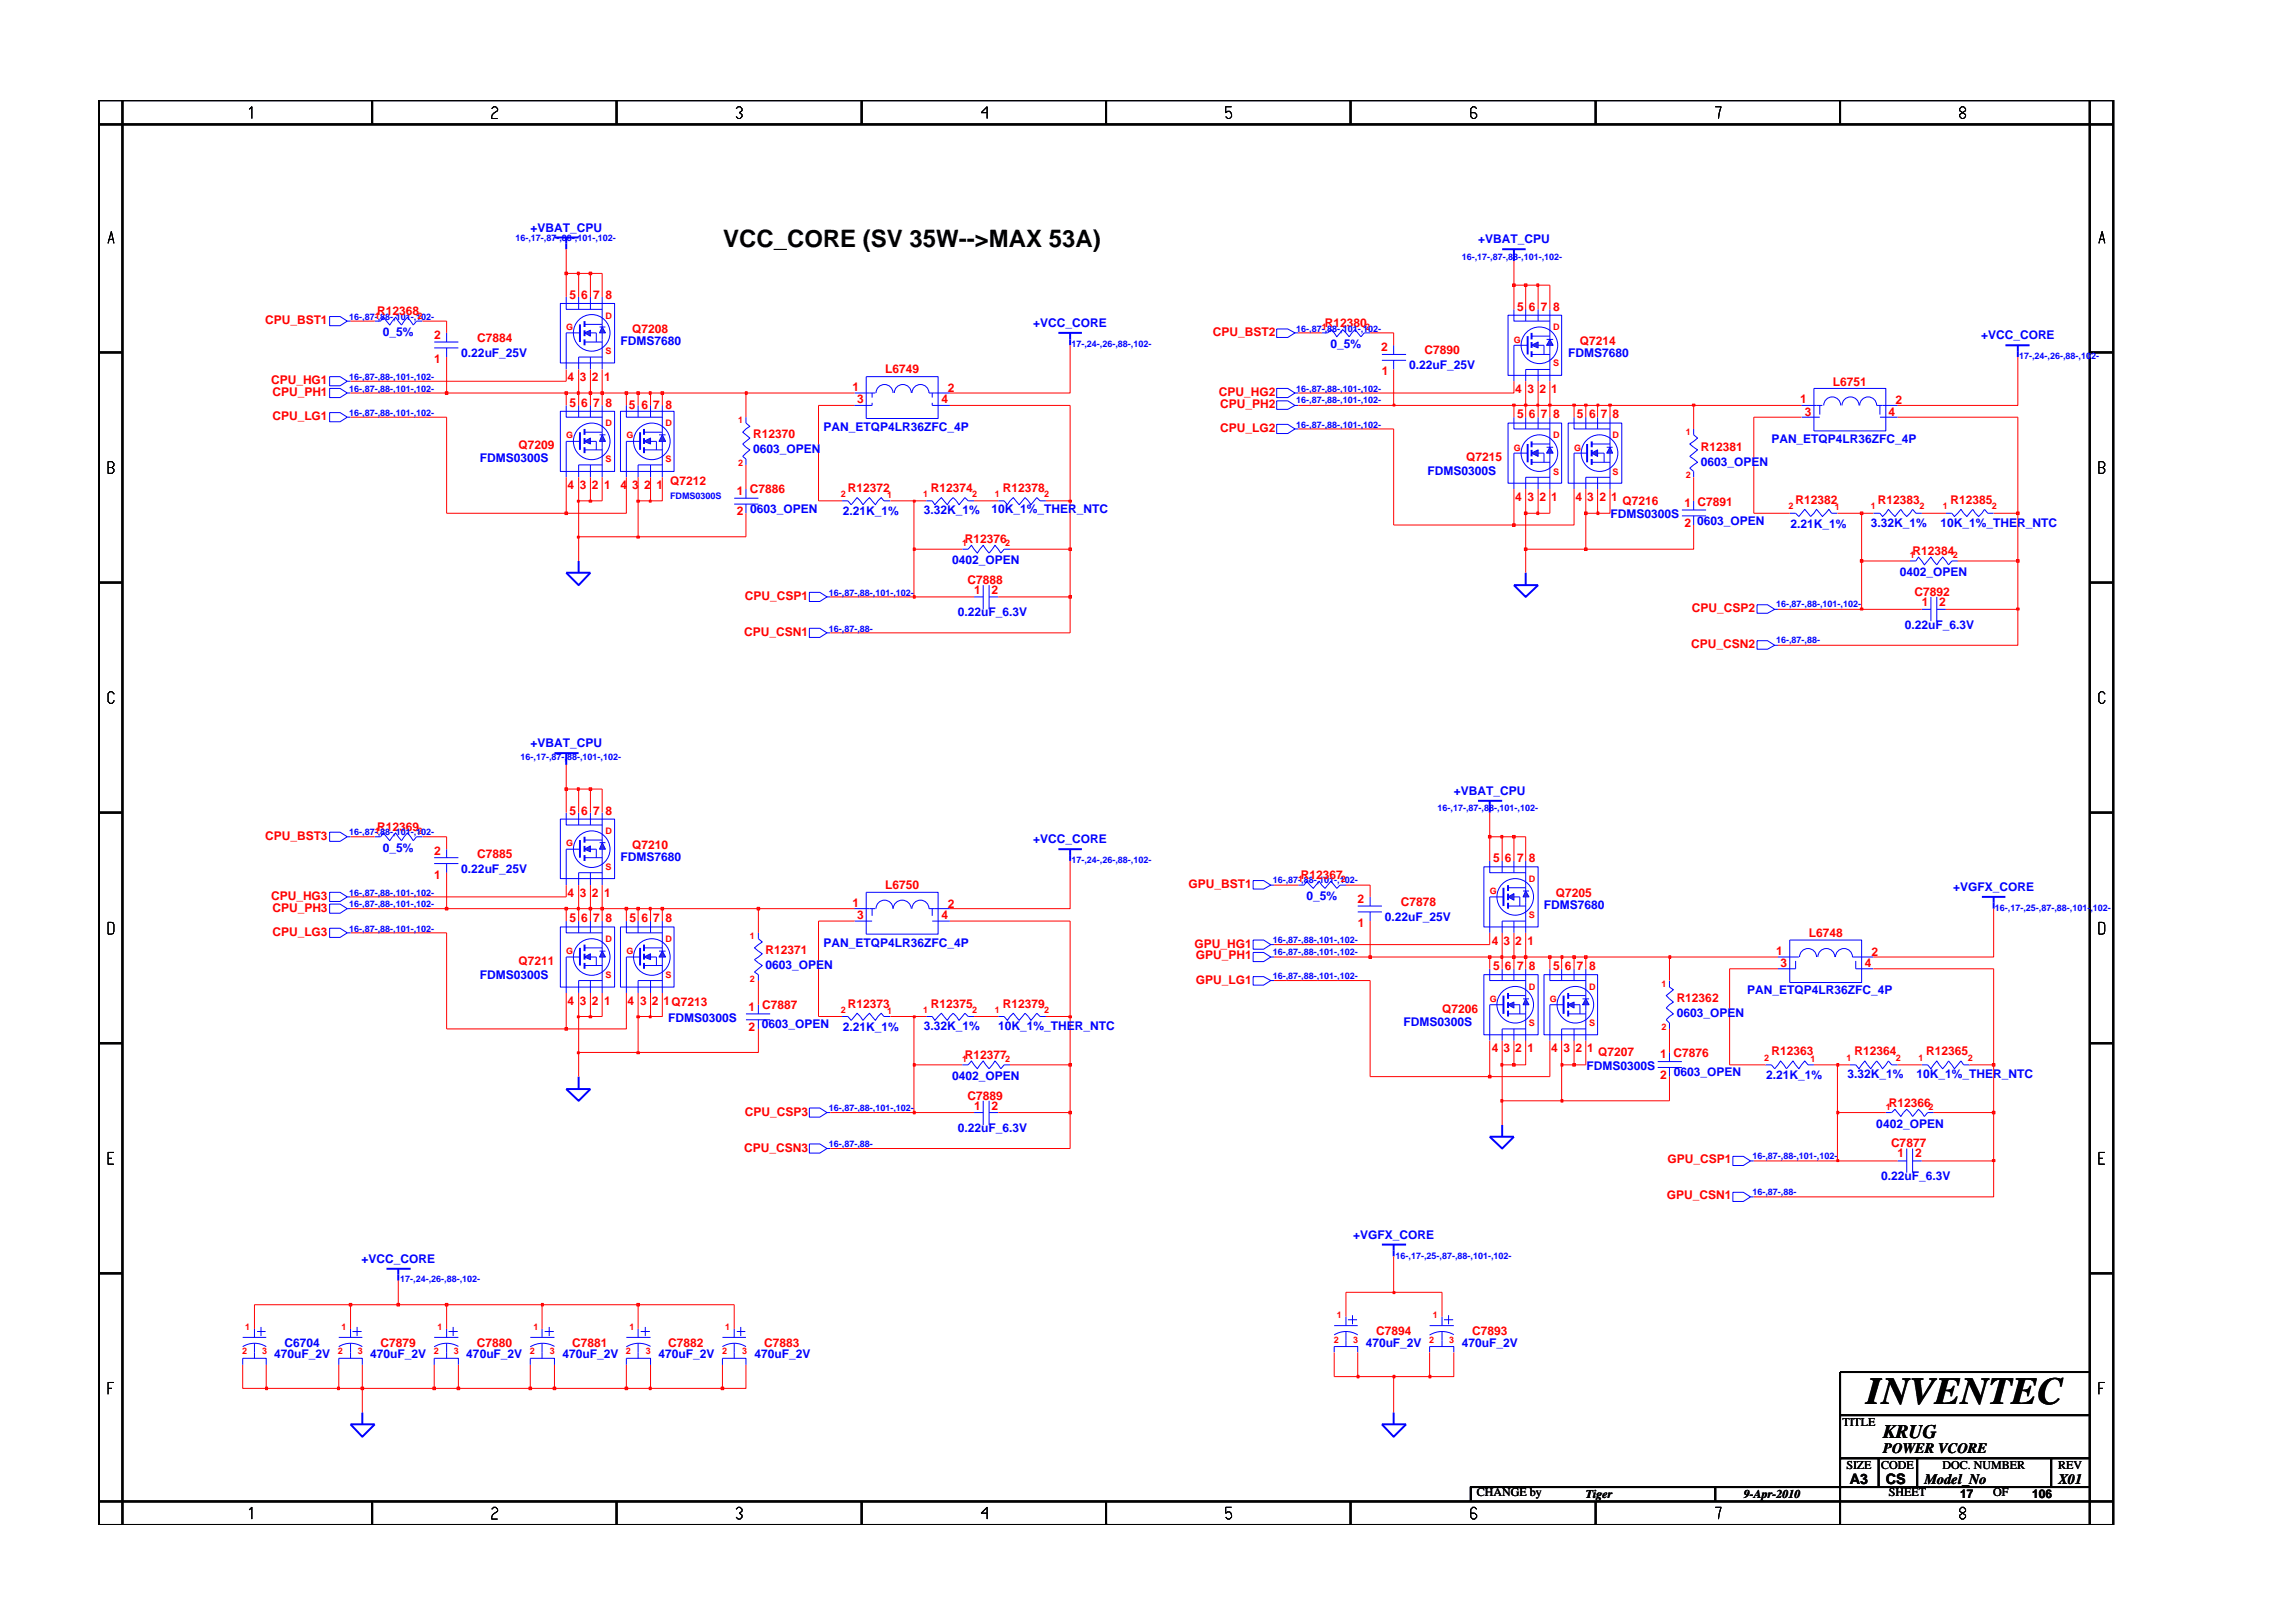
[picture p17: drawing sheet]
<svg xmlns="http://www.w3.org/2000/svg" width="297mm" height="210mm" viewBox="0 0 297 210" stroke-linecap="round" stroke-linejoin="round" font-family="sans-serif">
<defs><g id="words">
<text font-size="5" x="241.8" y="181.9">INVENTEC</text>
<text font-size="3.1" x="93.7" y="32">VCC_CORE (SV 35W--&gt;MAX 53A)</text>
<text font-size="2.5" x="244" y="186.3">KRUG</text>
<g font-size="1.9">
<text x="244" y="188.2">POWER VCORE</text>
<text x="239.6" y="192.2">A3</text>
<text x="244.3" y="192.3">CS</text>
<text x="249.3" y="192.2">Model_No</text>
<text x="266.6" y="192.2">X01</text>
</g>
<g font-size="1.6" fill="#00f">
<text x="68.7" y="30">+VBAT_CPU</text>
<text x="191.5" y="31.5">+VBAT_CPU</text>
<text x="49.6" y="43.5">0_5%</text>
<text x="59.8" y="46.3">0.22uF_25V</text>
<text x="80.4" y="44.7">FDMS7680</text>
<text x="133.9" y="42.4">+VCC_CORE</text>
<text x="172.4" y="45.1">0_5%</text>
<text x="182.5" y="47.9">0.22uF_25V</text>
<text x="203.1" y="46.3">FDMS7680</text>
<text x="256.6" y="44">+VCC_CORE</text>
<text x="62.2" y="59.9">FDMS0300S</text>
<text x="97.6" y="58.7">0603_OPEN</text>
<text x="106.7" y="55.8">PAN_ETQP4LR36ZFC_4P</text>
<text x="229.5" y="57.3">PAN_ETQP4LR36ZFC_4P</text>
<text x="184.9" y="61.5">FDMS0300S</text>
<text x="220.3" y="60.3">0603_OPEN</text>
<text x="97.2" y="66.4">0603_OPEN</text>
<text x="109.2" y="66.8">2.21K_1%</text>
<text x="119.7" y="66.6">3.32K_1%</text>
<text x="128.4" y="66.5">10K_1%_THER_NTC</text>
<text x="208.6" y="67.2">FDMS0300S</text>
<text x="219.9" y="68">0603_OPEN</text>
<text x="231.9" y="68.4">2.21K_1%</text>
<text x="242.4" y="68.2">3.32K_1%</text>
<text x="251.4" y="68.2">10K_1%_THER_NTC</text>
<text x="123.3" y="73.1">0402_OPEN</text>
<text x="246.1" y="74.6">0402_OPEN</text>
<text x="124.1" y="79.8">0.22uF_6.3V</text>
<text x="246.7" y="81.4">0.22uF_6.3V</text>
<text x="68.7" y="96.8">+VBAT_CPU</text>
<text x="188.3" y="103">+VBAT_CPU</text>
<text x="49.6" y="110.3">0_5%</text>
<text x="59.8" y="113.1">0.22uF_25V</text>
<text x="80.4" y="111.5">FDMS7680</text>
<text x="133.9" y="109.2">+VCC_CORE</text>
<text x="169.2" y="116.6">0_5%</text>
<text x="179.4" y="119.3">0.22uF_25V</text>
<text x="200" y="117.7">FDMS7680</text>
<text x="253" y="115.4">+VGFX_CORE</text>
<text x="99.2" y="125.5">0603_OPEN</text>
<text x="106.7" y="122.6">PAN_ETQP4LR36ZFC_4P</text>
<text x="62.2" y="126.8">FDMS0300S</text>
<text x="217.2" y="131.8">0603_OPEN</text>
<text x="226.3" y="128.8">PAN_ETQP4LR36ZFC_4P</text>
<text x="86.6" y="132.4">FDMS0300S</text>
<text x="98.7" y="133.2">0603_OPEN</text>
<text x="109.2" y="133.6">2.21K_1%</text>
<text x="119.7" y="133.4">3.32K_1%</text>
<text x="129.3" y="133.4">10K_1%_THER_NTC</text>
<text x="181.8" y="133">FDMS0300S</text>
<text x="123.3" y="139.9">0402_OPEN</text>
<text x="205.5" y="138.6">FDMS0300S</text>
<text x="216.8" y="139.4">0603_OPEN</text>
<text x="228.8" y="139.8">2.21K_1%</text>
<text x="239.3" y="139.7">3.32K_1%</text>
<text x="248.3" y="139.7">10K_1%_THER_NTC</text>
<text x="124.1" y="146.6">0.22uF_6.3V</text>
<text x="243.1" y="146.1">0402_OPEN</text>
<text x="243.7" y="152.9">0.22uF_6.3V</text>
<text x="175.3" y="160.5">+VGFX_CORE</text>
<text x="46.8" y="163.6">+VCC_CORE</text>
<text x="35.5" y="176">470uF_2V</text>
<text x="36.9" y="174.4">C6704</text>
<text x="48" y="176">470uF_2V</text>
<text x="60.4" y="176">470uF_2V</text>
<text x="72.9" y="176">470uF_2V</text>
<text x="85.3" y="176">470uF_2V</text>
<text x="97.7" y="176">470uF_2V</text>
<text x="176.9" y="174.4">470uF_2V</text>
<text x="189.4" y="174.4">470uF_2V</text>
</g>
<g font-size="1.6" fill="#f00">
<text x="34.3" y="42">CPU_BST1</text>
<text x="48.9" y="40.8">R12368</text>
<text x="73.8" y="38.7">5</text>
<text x="75.3" y="38.7">6</text>
<text x="76.8" y="38.7">7</text>
<text x="78.4" y="38.7">8</text>
<text x="196.5" y="40.2">5</text>
<text x="198.1" y="40.2">6</text>
<text x="199.6" y="40.2">7</text>
<text x="201.2" y="40.2">8</text>
<text x="56.2" y="44">2</text>
<text x="56.2" y="47">1</text>
<text x="61.8" y="44.3">C7884</text>
<text x="81.9" y="43.1">Q7208</text>
<text x="157.1" y="43.5">CPU_BST2</text>
<text x="171.6" y="42.4">R12380</text>
<text x="178.9" y="45.5">2</text>
<text x="184.5" y="45.9">C7890</text>
<text x="204.7" y="44.7">Q7214</text>
<text x="35.1" y="49.8">CPU_HG1</text>
<text x="35.3" y="51.3">CPU_PH1</text>
<text x="73.5" y="49.4">4</text>
<text x="73.8" y="52.7">5</text>
<text x="75.1" y="49.4">3</text>
<text x="75.3" y="52.7">6</text>
<text x="76.7" y="49.4">2</text>
<text x="76.8" y="52.7">7</text>
<text x="78.3" y="49.4">1</text>
<text x="78.4" y="52.7">8</text>
<text x="81.5" y="52.9">5</text>
<text x="83.1" y="52.9">6</text>
<text x="84.6" y="52.9">7</text>
<text x="86.2" y="52.9">8</text>
<text x="110.4" y="50.7">1</text>
<text x="111" y="52.3">3</text>
<text x="114.7" y="48.4">L6749</text>
<text x="121.9" y="52.3">4</text>
<text x="122.8" y="50.8">2</text>
<text x="157.9" y="51.3">CPU_HG2</text>
<text x="158" y="52.8">CPU_PH2</text>
<text x="179" y="48.6">1</text>
<text x="196.3" y="50.9">4</text>
<text x="197.9" y="50.9">3</text>
<text x="199.4" y="50.9">2</text>
<text x="200.9" y="50.9">1</text>
<text x="233.2" y="52.2">1</text>
<text x="233.8" y="53.9">3</text>
<text x="237.4" y="50">L6751</text>
<text x="244.6" y="53.9">4</text>
<text x="245.6" y="52.4">2</text>
<text x="35.3" y="54.4">CPU_LG1</text>
<text x="67.2" y="58.2">Q7209</text>
<text x="97.6" y="56.8">R12370</text>
<text x="158" y="56">CPU_LG2</text>
<text x="189.9" y="59.7">Q7215</text>
<text x="196.5" y="54.2">5</text>
<text x="198.1" y="54.2">6</text>
<text x="199.6" y="54.2">7</text>
<text x="201.2" y="54.2">8</text>
<text x="204.2" y="54.2">5</text>
<text x="205.9" y="54.2">6</text>
<text x="207.4" y="54.2">7</text>
<text x="208.9" y="54.2">8</text>
<text x="220.3" y="58.4">R12381</text>
<text x="73.5" y="63.4">4</text>
<text x="75.1" y="63.4">3</text>
<text x="76.7" y="63.4">2</text>
<text x="78.3" y="63.4">1</text>
<text x="80.4" y="63.4">4</text>
<text x="81.9" y="63.4">3</text>
<text x="83.4" y="63.4">2</text>
<text x="85" y="63.4">1</text>
<text x="86.8" y="62.9">Q7212</text>
<text x="95.4" y="64.1">1 C7886</text>
<text x="109.8" y="63.7">R12372</text>
<text x="120.6" y="63.7">R12374</text>
<text x="129.9" y="63.7">R12378</text>
<text x="196.3" y="64.9">4</text>
<text x="197.9" y="64.9">3</text>
<text x="199.4" y="64.9">2</text>
<text x="200.9" y="64.9">1</text>
<text x="204.1" y="64.9">4</text>
<text x="205.6" y="64.9">3</text>
<text x="207.2" y="64.9">2</text>
<text x="208.7" y="64.9">1</text>
<text x="210.2" y="65.4">Q7216</text>
<text x="218.2" y="65.6">1 C7891</text>
<text x="232.6" y="65.2">R12382</text>
<text x="243.3" y="65.2">R12383</text>
<text x="252.7" y="65.2">R12385</text>
<text x="95.4" y="66.8">2</text>
<text x="125" y="70.4">R12376</text>
<text x="218.2" y="68.3">2</text>
<text x="247.8" y="71.9">R12384</text>
<text x="96.5" y="77.7">CPU_CSP1</text>
<text x="125.3" y="75.6">C7888</text>
<text x="126.2" y="76.9">1</text>
<text x="128.5" y="76.9">2</text>
<text x="248" y="77.2">C7892</text>
<text x="96.4" y="82.4">CPU_CSN1</text>
<text x="219.1" y="83.9">CPU_CSN2</text>
<text x="219.2" y="79.2">CPU_CSP2</text>
<text x="248.9" y="78.5">1</text>
<text x="251.2" y="78.5">2</text>
<text x="48.9" y="107.6">R12369</text>
<text x="73.8" y="105.5">5</text>
<text x="75.3" y="105.5">6</text>
<text x="76.8" y="105.5">7</text>
<text x="78.4" y="105.5">8</text>
<text x="34.3" y="108.8">CPU_BST3</text>
<text x="56.2" y="110.8">2</text>
<text x="56.2" y="113.8">1</text>
<text x="61.8" y="111.1">C7885</text>
<text x="81.9" y="110">Q7210</text>
<text x="168.5" y="113.8">R12367</text>
<text x="193.4" y="111.7">5</text>
<text x="194.9" y="111.7">6</text>
<text x="196.5" y="111.7">7</text>
<text x="198.1" y="111.7">8</text>
<text x="35.1" y="116.6">CPU_HG3</text>
<text x="35.3" y="118.1">CPU_PH3</text>
<text x="73.5" y="116.2">4</text>
<text x="73.8" y="119.5">5</text>
<text x="75.1" y="116.2">3</text>
<text x="75.3" y="119.5">6</text>
<text x="76.7" y="116.2">2</text>
<text x="76.8" y="119.5">7</text>
<text x="78.3" y="116.2">1</text>
<text x="78.4" y="119.5">8</text>
<text x="81.6" y="119.5">5</text>
<text x="83.1" y="119.5">6</text>
<text x="84.6" y="119.5">7</text>
<text x="86.2" y="119.5">8</text>
<text x="110.4" y="117.5">1</text>
<text x="111" y="119.1">3</text>
<text x="114.7" y="115.2">L6750</text>
<text x="121.9" y="119.1">4</text>
<text x="122.8" y="117.6">2</text>
<text x="154" y="115">GPU_BST1</text>
<text x="175.9" y="117">2</text>
<text x="181.5" y="117.3">C7878</text>
<text x="201.5" y="116.2">Q7205</text>
<text x="35.3" y="121.2">CPU_LG3</text>
<text x="67.2" y="125">Q7211</text>
<text x="99.2" y="123.6">R12371</text>
<text x="154.7" y="122.8">GPU_HG1</text>
<text x="154.9" y="124.3">GPU_PH1</text>
<text x="175.9" y="120.1">1</text>
<text x="193.2" y="122.4">4</text>
<text x="193.4" y="125.7">5</text>
<text x="194.8" y="122.4">3</text>
<text x="194.9" y="125.7">6</text>
<text x="196.3" y="122.4">2</text>
<text x="196.5" y="125.7">7</text>
<text x="197.9" y="122.4">1</text>
<text x="198.1" y="125.7">8</text>
<text x="201.2" y="125.7">5</text>
<text x="202.7" y="125.7">6</text>
<text x="204.2" y="125.7">7</text>
<text x="205.9" y="125.7">8</text>
<text x="230.1" y="123.7">1</text>
<text x="230.7" y="125.3">3</text>
<text x="234.3" y="121.4">L6748</text>
<text x="241.6" y="125.3">4</text>
<text x="242.4" y="123.8">2</text>
<text x="73.5" y="130.2">4</text>
<text x="75.1" y="130.2">3</text>
<text x="76.7" y="130.2">2</text>
<text x="78.3" y="130.2">1</text>
<text x="81.3" y="130.2">4</text>
<text x="82.9" y="130.2">3</text>
<text x="84.4" y="130.2">2</text>
<text x="86" y="130.2">1Q7213</text>
<text x="97" y="130.9">1 C7887</text>
<text x="109.8" y="130.5">R12373</text>
<text x="120.6" y="130.5">R12375</text>
<text x="129.9" y="130.5">R12379</text>
<text x="154.9" y="127.4">GPU_LG1</text>
<text x="186.8" y="131.2">Q7206</text>
<text x="217.2" y="129.8">R12362</text>
<text x="97" y="133.6">2</text>
<text x="125" y="137.2">R12377</text>
<text x="193.2" y="136.3">4</text>
<text x="194.8" y="136.3">3</text>
<text x="196.3" y="136.3">2</text>
<text x="197.9" y="136.3">1</text>
<text x="200.9" y="136.3">4</text>
<text x="202.6" y="136.3">3</text>
<text x="204.1" y="136.3">2</text>
<text x="205.6" y="136.3">1</text>
<text x="207" y="136.8">Q7207</text>
<text x="215.1" y="137.1">1 C7876</text>
<text x="229.5" y="136.7">R12363</text>
<text x="240.2" y="136.7">R12364</text>
<text x="249.5" y="136.7">R12365</text>
<text x="125.3" y="142.4">C7889</text>
<text x="126.2" y="143.7">1</text>
<text x="128.5" y="143.7">2</text>
<text x="215.1" y="139.8">2</text>
<text x="244.7" y="143.4">R12366</text>
<text x="96.4" y="149.2">CPU_CSN3</text>
<text x="96.5" y="144.5">CPU_CSP3</text>
<text x="245" y="148.6">C7877</text>
<text x="245.8" y="149.9">1</text>
<text x="248.1" y="149.9">2</text>
<text x="215.9" y="155.4">GPU_CSN1</text>
<text x="216" y="150.7">GPU_CSP1</text>
<text x="178.3" y="172.9">C7894</text>
<text x="190.7" y="172.9">C7893</text>
<text x="49.3" y="174.4">C7879</text>
<text x="61.8" y="174.4">C7880</text>
<text x="74.1" y="174.4">C7881</text>
<text x="86.6" y="174.4">C7882</text>
<text x="99" y="174.4">C7883</text>
</g>
<g font-size="1.6">
<text x="238.7" y="184.8">TITLE</text>
<text x="239.2" y="190.4">SIZE</text>
<text x="243.7" y="190.4">CODE</text>
<text x="251.7" y="190.4">DOC. NUMBER</text>
<text x="266.6" y="190.4">REV</text>
<text x="191.3" y="193.8">CHANGE by</text>
<text x="205.4" y="194.1">Tiger</text>
<text x="225.9" y="194.1">9-Apr-2010</text>
<text x="244.7" y="193.8">SHEET</text>
<text x="253.9" y="194.1">17</text>
<text x="258.2" y="193.8">OF</text>
<text x="263.3" y="194.1">106</text>
</g>
<g font-size="1.2" fill="#00f">
<text x="66.8" y="31.3">16-,17-,87-,88-,101-,102-</text>
<text x="189.4" y="33.6">16-,17-,87-,88-,101-,102-</text>
<text x="45.2" y="41.4">16-,87-,88-,101-,102-</text>
<text x="138.8" y="45">17-,24-,26-,88-,102-</text>
<text x="167.9" y="43">16-,87-,88-,101-,102-</text>
<text x="261.6" y="46.5">17-,24-,26-,88-,102-</text>
<text x="45.2" y="49.2">16-,87-,88-,101-,102-</text>
<text x="45.2" y="50.7">16-,87-,88-,101-,102-</text>
<text x="45.2" y="53.9">16-,87-,88-,101-,102-</text>
<text x="167.9" y="50.7">16-,87-,88-,101-,102-</text>
<text x="167.9" y="52.3">16-,87-,88-,101-,102-</text>
<text x="167.9" y="55.4">16-,87-,88-,101-,102-</text>
<text x="86.8" y="64.6">FDMS0300S</text>
<text x="107.4" y="77.2">16-,87-,88-,101-,102-</text>
<text x="107.4" y="81.8">16-,87-,88-</text>
<text x="230.1" y="83.3">16-,87-,88-</text>
<text x="230.1" y="78.7">16-,87-,88-,101-,102-</text>
<text x="67.4" y="98.4">16-,17-,87-,88-,101-,102-</text>
<text x="186.2" y="105.1">16-,17-,87-,88-,101-,102-</text>
<text x="45.2" y="108.2">16-,87-,88-,101-,102-</text>
<text x="138.8" y="111.8">17-,24-,26-,88-,102-</text>
<text x="45.2" y="117.5">16-,87-,88-,101-,102-</text>
<text x="45.2" y="116">16-,87-,88-,101-,102-</text>
<text x="164.9" y="114.4">16-,87-,88-,101-,102-</text>
<text x="258.4" y="118">16-,17-,25-,87-,88-,101-,102-</text>
<text x="45.2" y="120.7">16-,87-,88-,101-,102-</text>
<text x="164.9" y="122.2">16-,87-,88-,101-,102-</text>
<text x="164.9" y="123.7">16-,87-,88-,101-,102-</text>
<text x="164.9" y="126.9">16-,87-,88-,101-,102-</text>
<text x="107.4" y="144">16-,87-,88-,101-,102-</text>
<text x="107.4" y="148.6">16-,87-,88-</text>
<text x="227" y="154.8">16-,87-,88-</text>
<text x="227" y="150.1">16-,87-,88-,101-,102-</text>
<text x="51.8" y="166.1">17-,24-,26-,88-,102-</text>
<text x="180.8" y="163.1">16-,17-,25-,87-,88-,101-,102-</text>
</g>
<g font-size="1.2" fill="#f00">
<text x="48.5" y="41.3">1</text>
<text x="54.1" y="41.3">2</text>
<text x="78.4" y="41.3">D</text>
<text x="73.3" y="42.8">G</text>
<text x="78.4" y="45.9">S</text>
<text x="171.2" y="42.8">1</text>
<text x="176.8" y="42.8">2</text>
<text x="196.1" y="44.4">G</text>
<text x="201.2" y="42.8">D</text>
<text x="201.2" y="47.4">S</text>
<text x="73.3" y="56.8">G</text>
<text x="78.4" y="59.9">S</text>
<text x="78.4" y="55.2">D</text>
<text x="81.1" y="56.8">G</text>
<text x="86.2" y="59.9">S</text>
<text x="86.2" y="55.2">D</text>
<text x="95.6" y="54.8">1</text>
<text x="196.1" y="58.4">G</text>
<text x="201.2" y="56.8">D</text>
<text x="203.9" y="58.4">G</text>
<text x="208.9" y="56.8">D</text>
<text x="218.4" y="56.4">1</text>
<text x="95.6" y="60.4">2</text>
<text x="108.9" y="64.4">2</text>
<text x="114.9" y="64.5">1</text>
<text x="119.6" y="64.4">1</text>
<text x="126" y="64.4">2</text>
<text x="128.9" y="64.4">1</text>
<text x="135.3" y="64.4">2</text>
<text x="201.2" y="61.5">S</text>
<text x="208.9" y="61.5">S</text>
<text x="218.4" y="61.9">2</text>
<text x="231.7" y="66">2</text>
<text x="242.3" y="66">1</text>
<text x="248.6" y="66">2</text>
<text x="251.7" y="66">1</text>
<text x="258" y="66">2</text>
<text x="124.7" y="70.7">1</text>
<text x="130.2" y="70.7">2</text>
<text x="237.7" y="66.1">1</text>
<text x="247.4" y="72.3">1</text>
<text x="253" y="72.3">2</text>
<text x="48.5" y="108.1">1</text>
<text x="54.1" y="108.1">2</text>
<text x="73.3" y="109.6">G</text>
<text x="78.4" y="112.7">S</text>
<text x="78.4" y="108.1">D</text>
<text x="168.2" y="114.2">1</text>
<text x="173.7" y="114.2">2</text>
<text x="193" y="115.9">G</text>
<text x="198.1" y="114.2">D</text>
<text x="198.1" y="118.9">S</text>
<text x="73.3" y="123.6">G</text>
<text x="78.4" y="122">D</text>
<text x="81.1" y="123.6">G</text>
<text x="86.2" y="122">D</text>
<text x="97.1" y="121.6">1</text>
<text x="78.4" y="126.7">S</text>
<text x="86.2" y="126.7">S</text>
<text x="97.1" y="127.2">2</text>
<text x="108.9" y="131.2">2</text>
<text x="114.9" y="131.3">1</text>
<text x="119.6" y="131.2">1</text>
<text x="126" y="131.2">2</text>
<text x="128.9" y="131.2">1</text>
<text x="135.3" y="131.2">2</text>
<text x="193" y="129.8">G</text>
<text x="198.1" y="128.3">D</text>
<text x="200.8" y="129.8">G</text>
<text x="205.9" y="128.3">D</text>
<text x="215.3" y="127.9">1</text>
<text x="124.7" y="137.5">1</text>
<text x="130.2" y="137.5">2</text>
<text x="198.1" y="133">S</text>
<text x="205.9" y="133">S</text>
<text x="215.3" y="133.4">2</text>
<text x="228.5" y="137.4">2</text>
<text x="234.6" y="137.5">1</text>
<text x="239.2" y="137.4">1</text>
<text x="245.6" y="137.4">2</text>
<text x="248.5" y="137.4">1</text>
<text x="254.9" y="137.4">2</text>
<text x="244.3" y="143.8">1</text>
<text x="249.8" y="143.8">2</text>
<text x="31.8" y="172.3">1</text>
<text x="44.2" y="172.3">1</text>
<text x="56.7" y="172.3">1</text>
<text x="69.1" y="172.3">1</text>
<text x="81.6" y="172.3">1</text>
<text x="93.9" y="172.3">1</text>
<text x="172.8" y="173.9">2</text>
<text x="173.2" y="170.7">1</text>
<text x="175.3" y="173.9">3</text>
<text x="185.1" y="173.9">2</text>
<text x="185.6" y="170.7">1</text>
<text x="187.7" y="173.9">3</text>
<text x="31.4" y="175.5">2</text>
<text x="34" y="175.5">3</text>
<text x="43.7" y="175.5">2</text>
<text x="46.3" y="175.5">3</text>
<text x="56.2" y="175.5">2</text>
<text x="58.8" y="175.5">3</text>
<text x="68.6" y="175.5">2</text>
<text x="71.2" y="175.5">3</text>
<text x="81.1" y="175.5">2</text>
<text x="83.7" y="175.5">3</text>
<text x="93.5" y="175.5">2</text>
<text x="96.1" y="175.5">3</text>
</g>
</g></defs>
<g fill="none" stroke="#00f" stroke-width=".13">
<path d="M42.7 50.3h1.4l.9 .6-.9 .6h-1.4zM45 50.9h.4M81.1 57.2h1.8M165.4 42.6h1.4l1 .5-1 .6h-1.4zM167.8 43.1h.4M171.2 43.1h.8l.4-.4 .8 .9 .7-.9 .9 .9 .7-.9 .8 .9 .4-.5h.8M120 64.9h.8l.3 .5 .8-.9 .8 .9 .8-.9 .7 .9 .8-.9 .4 .4h.8M242.7 66.5h.8l.4 .4 .7-.9 .9 .9 .7-.9 .8 .9 .8-.9 .4 .5h.7M247.4 72.7h.8l.3-.5 .8 1 .8-1 .8 1 .8-1 .7 1 .4-.5h.8M252.1 66.5h.7l.4 .4 .8-.9 .8 .9 .8-.9 .7 .9 .8-.9 .4 .5h.8M227.6 83h1.4l.9 .6-.9 .5h-1.4zM229.9 83.6h.4"/>
<path d="M42.7 117.1h1.4l.9 .6-.9 .6h-1.4zM45 117.7h.4M42.7 120.3h1.4l.9 .5-.9 .6h-1.4zM45 120.8h.4M104.8 143.5h1.4l.9 .6-.9 .6h-1.4zM104.8 148.2h1.4l.9 .6-.9 .6h-1.4zM107.1 144.1h.5M107.1 148.8h.5"/>
</g>
<path d="M82.9 56v2.3M196.1 75.8h3.1l-1.6 1.5zM197.6 74.2v1.6M193 147.3h3.1l-1.5 1.5zM194.6 145.7v1.6" fill="none" stroke="#00f" stroke-width=".25"/>
<path d="M85.8 56.3l.4 .9h-.8z" fill="#3c3cc8"/>
<path d="M85.4 56.3h.8M85.8 56.3l.4 .9h-.8z" fill="none" stroke="#00f" stroke-width=".13"/>
<path d="M83.4 57.2l.9-.4v.7z" fill="#3c3cc8"/>
<g fill="none" stroke="#00f" stroke-width=".13">
<path d="M80.4 53.3h6.9v7.8h-6.9zM81.1 52.5v1.5h4.7M81.1 57.2v4.6M82.7 52.5v1.5M83.4 57.2l.9-.4v.7zM83.4 58.3h2.4M83.4 56h2.4M84.3 57.2h.7v1.1M84.3 52.5v1.5M85.8 52.5v3.8M85.8 57.2v4.6M84.3 60.2v1.6"/>
<path d="M85.8 60.2h-3.1v1.6M81.1 124h1.8"/>
<circle cx="84.4" cy="57.2" r="2.37"/>
</g>
<path d="M83.4 55.6v.7M83.4 56.8v.7M83.4 57.9v.8M82.9 122.8v2.3" fill="none" stroke="#00f" stroke-width=".25"/>
<path d="M85.8 123.2l.4 .8h-.8z" fill="#3c3cc8"/>
<path d="M85.4 123.2h.8M85.8 123.2l.4 .8h-.8z" fill="none" stroke="#00f" stroke-width=".13"/>
<path d="M83.4 124l.9-.4v.7z" fill="#3c3cc8"/>
<g fill="none" stroke="#00f" stroke-width=".13">
<path d="M217.9 66.1h3.1M217.9 66.8h3.1M219.4 64.9v1.2M219.4 66.8v1.2M81.1 119.3v1.5h4.7M82.7 119.3v1.5M84.3 119.3v1.5M85.8 119.3v3.9M80.4 120.1h6.9v7.8h-6.9zM81.1 124v4.6M83.4 124l.9-.4v.7zM83.4 125.1h2.4"/>
<path d="M83.4 122.8h2.4M84.3 124h.7v1.1M84.3 127v1.6M85.8 124v4.6M85.8 127h-3.1v1.6M200.8 130.2h1.8M216.3 127v.9l.5 .3-1 .8 1 .8-1 .8 1 .7-1 .8 .5 .4v.8"/>
<circle cx="84.4" cy="124" r="2.37"/>
</g>
<path d="M259.8 44.7h3.1M261.4 44.7v1.6M191.5 103.7h3.1M193 103.7v1.6M83.4 122.4v.8M83.4 123.6v.7M83.4 124.7v.8M202.6 129v2.3" fill="none" stroke="#00f" stroke-width=".25"/>
<path d="M205.4 129.4l.5 .8h-.9z" fill="#3c3cc8"/>
<path d="M205 129.4h.9M205.4 129.4l.5 .8h-.9z" fill="none" stroke="#00f" stroke-width=".13"/>
<path d="M203.1 130.2l.8-.4v.8z" fill="#3c3cc8"/>
<g fill="none" stroke="#00f" stroke-width=".13">
<path d="M104.8 76.7h1.4l.9 .6-.9 .6h-1.4zM107.1 77.3h.5M104.8 81.4h1.4l.9 .6-.9 .6h-1.4zM107.1 82h.5M42.7 107.8h1.4l.9 .6-.9 .6h-1.4zM42.7 115.6h1.4l.9 .6-.9 .6h-1.4zM45 108.4h.4M45 116.2h.4M48.5 108.4h.8l.3-.5 .9 1 .8-1 .7 1 .8-1 .7 1 .5-.5h.7M56.2 111.9h3.2M56.2 111.1h3.2M57.9 110v1.1"/>
<path d="M57.9 111.9v1.2M73.3 110h1.8M110.7 117.7h2.7M110.7 119.3h2.3M112.2 115.6h9.3v5.4h-9.3zM113 117.7v.9M113.5 117.7a1.1 1.1 0 0 1 1.1-1.1 1.1 1.1 0 0 1 1.1 1.1 1.19 1.19 0 0 1 1.2-1.1 1.19 1.19 0 0 1 1.2 1.1M118.1 117.7a1.1 1.1 0 0 1 1.1-1.1 1.1 1.1 0 0 1 1.1 1.1h2.7M120.8 119.3h2.2M120.8 117.7v.9M162.3 114.1h1.4l.9 .6-.9 .5h-1.4zM164.6 114.7h.4"/>
<path d="M120 131.7h.8l.3 .5 .8-.9 .8 .9 .8-.9 .7 .9 .8-.9 .4 .4h.8M129.3 131.7h.8l.4 .5 .8-.9 .7 .9 .8-.9 .7 .9 .8-.9 .4 .4h.8M200 126.3h7v7.8h-7zM200.8 125.5v1.5h4.6M200.8 130.2v4.6M202.3 125.5v1.5M203.1 130.2l.8-.4v.8zM203.1 131.3h2.3M203.1 129h2.3M203.9 130.2h.8v1.1M203.9 125.5v1.5M203.9 133.3v1.5"/>
<path d="M205.4 125.5v3.9M205.4 130.2v4.6M205.4 133.3h-3.1v1.5M239.6 138h.8l.4 .5 .8-1.1 .7 1.1 .8-1.1 .8 1.1 .7-1.1 .5 .6h.7M224.5 149.8h1.3l1 .6-1 .6h-1.3zM224.5 154.5h1.3l1 .6-1 .5h-1.3zM226.8 150.4h.4M226.8 155.1h.4M245.8 150.4h1.2M247 148.8v3.1M247.8 150.4h1.1M247.8 148.8v3.1"/>
<path d="M31.4 174.5a2.88 2.88 0 0 1 3.1 0M31.4 176.8v-.8h3.1v.8M31.4 173.3h3.1M33 172.2v1.1M33 174v2M33.3 172.5h1.1M33.8 171.9v1.2M43.9 174.5a2.88 2.88 0 0 1 3 0M43.9 176.8v-.8h3v.8M43.9 173.3h3M45.4 172.2v1.1M45.4 174v2"/>
<path d="M45.7 172.5h1.1M46.3 171.9v1.2M81.1 176.8v-.8h3.2v.8M81.1 173.3h3.2M82.7 172.2v1.1M82.7 174v2M83 172.5h1.2M83.6 171.9v1.2M84.3 174.4a3 3 0 0 0-3.2 .1M93.6 174.5a2.88 2.88 0 0 1 3 0M93.6 176.8v-.8h3v.8M93.6 173.3h3"/>
<path d="M95.1 172.2v1.1M95.1 174v2M95.4 172.5h1.1M96 171.9v1.2"/>
<circle cx="204.1" cy="130.2" r="2.37"/>
</g>
<path d="M137.1 43.1h3.1M138.6 43.1v1.6M73.3 74.2h3.2l-1.5 1.6zM75 72.7v1.5M71.8 97.6h3.2M73.3 97.6v1.5M75.1 108.8v2.3M203.1 128.6v.8M203.1 129.8v.8M203.1 130.9v.8" fill="none" stroke="#00f" stroke-width=".25"/>
<path d="M78 109.2l.4 .8h-.7z" fill="#3c3cc8"/>
<path d="M77.7 109.2h.7M78 109.2l.4 .8h-.7z" fill="none" stroke="#00f" stroke-width=".13"/>
<path d="M75.7 110l.8-.4v.7z" fill="#3c3cc8"/>
<g fill="none" stroke="#00f" stroke-width=".13">
<path d="M72.6 106.1h7v7.7h-7zM73.3 105.3v1.6h4.7M73.3 110v4.7M75 105.3v1.6M75.7 110l.8-.4v.7zM75.7 111.1h2.3M75.7 108.8h2.3M76.5 110h.7v1.1M76.5 105.3v1.6M76.5 113.1v1.6M78 105.3v3.9M78 110v4.7"/>
<path d="M78 113.1h-3v1.6M73.3 124h1.8"/>
<circle cx="76.7" cy="110" r="2.37"/>
</g>
<path d="M75.7 108.4v.8M75.7 109.6v.7M75.7 110.8v.7M75.1 122.8v2.3" fill="none" stroke="#00f" stroke-width=".25"/>
<path d="M78 123.2l.4 .8h-.7z" fill="#3c3cc8"/>
<path d="M77.7 123.2h.7M78 123.2l.4 .8h-.7z" fill="none" stroke="#00f" stroke-width=".13"/>
<path d="M75.7 124l.8-.4v.7z" fill="#3c3cc8"/>
<g fill="none" stroke="#00f" stroke-width=".13">
<path d="M203.9 58.7h1.7M73.3 119.3v1.5h4.7M75 119.3v1.5M76.5 119.3v1.5M78 119.3v3.9M72.6 120.1h7v7.8h-7zM73.3 124v4.6M75.7 124l.8-.4v.7zM75.7 125.1h2.3M75.7 122.8h2.3M76.5 124h.7v1.1M76.5 127v1.6"/>
<path d="M78 124v4.6M78 127h-3v1.6"/>
<circle cx="76.7" cy="124" r="2.37"/>
</g>
<path d="M205.6 57.5v2.4M75.7 122.4v.8M75.7 123.6v.7M75.7 124.7v.8" fill="none" stroke="#00f" stroke-width=".25"/>
<path d="M208.6 57.9l.3 .8h-.8z" fill="#3c3cc8"/>
<path d="M208.1 57.9h.8M208.6 57.9l.3 .8h-.8z" fill="none" stroke="#00f" stroke-width=".13"/>
<path d="M206.2 58.7l.8-.4v.8z" fill="#3c3cc8"/>
<g fill="none" stroke="#00f" stroke-width=".13">
<path d="M165.4 50.3h1.4l1 .6-1 .6h-1.4zM167.8 50.9h.4M203.1 54.8h7v7.8h-7zM203.9 54v1.6h4.7M203.9 58.7v4.7M205.4 54v1.6M206.2 58.7l.8-.4v.8zM206.2 59.9h2.4M206.2 57.5h2.4M207 58.7h.8v1.2M207 54v1.6M208.6 54v3.9"/>
<path d="M208.6 58.7v4.7M207 61.8v1.6M208.6 61.8h-3.2v1.6M227.6 78.3h1.4l.9 .6-.9 .5h-1.4zM229.9 78.9h.4M168.2 114.7h.7l.4-.5 .8 .9 .8-.9 .7 .9 .8-.9 .8 .9 .4-.4h.8M175.9 118.1h3.1M175.9 117.4h3.1M177.5 116.2v1.2M177.5 118.1v1.2M193 116.2h1.8M244.3 144.1h.8l.4-.4 .7 .9 .8-.9 .8 .9 .7-.9 .8 .9 .4-.5h.8"/>
<circle cx="207.2" cy="58.7" r="2.37"/>
</g>
<path d="M206.2 57.2v.7M206.2 58.3v.8M206.2 59.5v.7M194.8 115v2.4" fill="none" stroke="#00f" stroke-width=".25"/>
<path d="M197.6 115.4l.5 .8h-.8z" fill="#3c3cc8"/>
<path d="M197.3 115.4h.8M197.6 115.4l.5 .8h-.8z" fill="none" stroke="#00f" stroke-width=".13"/>
<path d="M195.4 116.2l.7-.4v.8z" fill="#3c3cc8"/>
<g fill="none" stroke="#00f" stroke-width=".13">
<path d="M192.2 112.3h7v7.8h-7zM193 111.5v1.6h4.6M193 116.2v4.6M194.6 111.5v1.6M195.4 116.2l.7-.4v.8zM195.4 117.4h2.2M195.4 115h2.2M196.1 116.2h.8v1.2M196.1 111.5v1.6M196.1 119.3v1.5M197.6 111.5v3.9M197.6 116.2v4.6"/>
<path d="M197.6 119.3h-3v1.5M193 130.2h1.8"/>
<circle cx="196.3" cy="116.2" r="2.37"/>
</g>
<path d="M195.4 114.7v.7M195.4 115.8v.8M195.4 117v.7M194.8 129v2.3" fill="none" stroke="#00f" stroke-width=".25"/>
<path d="M197.6 129.4l.5 .8h-.8z" fill="#3c3cc8"/>
<path d="M197.3 129.4h.8M197.6 129.4l.5 .8h-.8z" fill="none" stroke="#00f" stroke-width=".13"/>
<path d="M195.4 130.2l.7-.4v.8z" fill="#3c3cc8"/>
<g fill="none" stroke="#00f" stroke-width=".13">
<path d="M42.7 41h1.4l.9 .6-.9 .6h-1.4zM42.7 48.8h1.4l.9 .6-.9 .6h-1.4zM42.7 53.5h1.4l.9 .5-.9 .6h-1.4zM45 41.6h.4M45 49.4h.4M45 54h.4M48.5 41.6h.8l.3-.5 .9 1 .8-1 .7 1 .8-1 .7 1 .5-.5h.7M56.2 45.1h3.2M56.2 44.3h3.2M57.9 43.1v1.2M57.9 45.1v1.2M73.3 43.1h1.8"/>
<path d="M96.6 54v.8l.5 .4-.9 .8 .9 .8-.9 .7 .9 .8-.9 .8 .4 .4v.7M110.7 50.9h2.7M112.2 48.8h9.3v5.4h-9.3zM113 52.2v.3h-2.3M113 50.9v.6M113.5 50.9a1.1 1.1 0 0 1 1.1-1.1 1.1 1.1 0 0 1 1.1 1.1M115.9 50.9a1.1 1.1 0 0 1 1.1-1.1 1.1 1.1 0 0 1 1.1 1.1M118.1 50.9a1.1 1.1 0 0 1 1.1-1.1 1.1 1.1 0 0 1 1.1 1.1h2.7M120.8 52.2v.3h2.2M120.8 50.9v.6M165.4 55h1.4l1 .6-1 .6h-1.4zM165.4 51.9h1.4l1 .6-1 .5h-1.4z"/>
<path d="M167.8 52.5h.4M167.8 55.6h.4M179 46.7h3.1M179 45.9h3.1M180.5 44.7v1.2M180.5 46.7v1.2M219.4 55.6v.7l.5 .5-1 .7 1 .8-1 .8 1 .8-1 .7 .5 .5v.7M233.4 52.5h2.7M233.4 54h2.3M235 50.3h9.3v5.5h-9.3zM235.7 52.5v1.2M236.2 52.5a1.1 1.1 0 0 1 1.1-1.1 1.1 1.1 0 0 1 1.1 1.1"/>
<path d="M238.6 52.5a1.1 1.1 0 0 1 1.1-1.1 1.1 1.1 0 0 1 1.1 1.1M240.9 52.5a1.1 1.1 0 0 1 1.1-1.1 1.1 1.1 0 0 1 1.1 1.1h2.7M243.5 54h2.3M243.5 52.5v1.2M95.1 64.5h3.1M95.1 65.3h3.1M96.6 63.4v1.1M96.6 65.3v1.2M124.7 71.1h.7l.4-.5 .8 1.1 .8-1.1 .7 1.1 .8-1.1 .8 1.1 .4-.6h.7M129.3 64.9h.8l.4 .5 .8-.9 .7 .9 .8-.9 .7 .9 .8-.9 .4 .4h.8M96.6 131.3h3.2M96.6 132.1h3.2"/>
<path d="M98.2 120.8v.8l.5 .4-1 .8 1 .8-1 .7 1 .8-1 .8 .5 .4v.7M98.2 130.2v1.1M98.2 132.1v1.2M109.1 131.7h.7l.5 .5 .7-.9 .8 .9 .8-.9 .8 .9 .8-.9 .3 .4h.8M124.7 138h.7l.4-.6 .8 1.1 .8-1.1 .7 1.1 .8-1.1 .8 1.1 .4-.5h.7M162.3 121.8h1.4l.9 .6-.9 .6h-1.4zM162.3 123.4h1.4l.9 .6-.9 .6h-1.4zM162.3 126.5h1.4l.9 .5-.9 .6h-1.4zM164.6 122.4h.4M164.6 124h.4M164.6 127h.4M192.2 126.3h7v7.8h-7z"/>
<path d="M193 125.5v1.5h4.6M193 130.2v4.6M194.6 125.5v1.5M195.4 130.2l.7-.4v.8zM195.4 131.3h2.2M195.4 129h2.2M196.1 130.2h.8v1.1M196.1 125.5v1.5M196.1 133.3v1.5M197.6 125.5v3.9M197.6 130.2v4.6M197.6 133.3h-3v1.5"/>
<path d="M214.7 137.5h3.2M214.7 138.3h3.2M216.3 136.3v1.2M216.3 138.3v1.2M228.7 138h.8l.4 .5 .8-1.1 .7 1.1 .9-1.1 .7 1.1 .8-1.1 .4 .6h.8M230.3 124h2.7M231.8 121.8h9.4v5.5h-9.4zM232.6 124.5v1h-2.3M233.1 124a1.1 1.1 0 0 1 1.1-1.1 1.1 1.1 0 0 1 1.1 1.1M235.5 124a1.1 1.1 0 0 1 1.1-1.1 1.1 1.1 0 0 1 1.1 1.1M237.8 124a1.1 1.1 0 0 1 1.1-1.1 1.1 1.1 0 0 1 1.1 1.1h2.7M240.4 124.5v1h2.3"/>
<path d="M248.9 138h.8l.4 .5 .8-1.1 .8 1.1 .7-1.1 .8 1.1 .8-1.1 .4 .6h.7M126.2 144.1h1.2M127.4 142.6v3.1M128.1 144.1h1.2M128.1 142.6v3.1M56.2 176.8v-.8h3.2v.8M56.2 173.3h3.2M57.9 172.2v1.1M57.9 174v2M58.1 172.5h1.2M58.7 171.9v1.2M59.4 174.4a3 3 0 0 0-3.2 .1"/>
<path d="M68.7 176.8v-.8h3.1v.8M68.7 173.3h3.1M70.2 172.2v1.1M70.2 174v2M70.6 172.5h1.1M71.1 171.9v1.2M71.8 174.4a3 3 0 0 0-3.1 .1M172.8 172.9a2.88 2.88 0 0 1 3.1 0M172.8 175.2v-.8h3.1v.8M172.8 171.7h3.1M174.4 170.5v1.2M174.4 172.5v1.9"/>
<path d="M174.6 171h1.2M175.2 170.4v1.2M185.2 175.2v-.8h3.1v.8M185.2 171.7h3.1M186.8 170.5v1.2M186.8 172.5v1.9M187.1 171h1.1M187.6 170.4v1.2M188.3 172.9a3 3 0 0 0-3.1 .1"/>
<circle cx="196.3" cy="130.2" r="2.37"/>
</g>
<g fill="none" stroke="#00f" stroke-width=".25">
<path d="M71.8 30.8h3.2M73.3 30.8v1.5M194.6 32.3h3M196.1 32.3v1.5M75.1 42v2.3M137.1 110h3.1M138.6 110v1.5M256.7 116.2h3.1M258.3 116.2v1.5M75 139.5v1.6M195.4 128.6v.8M195.4 129.8v.8"/>
<path d="M195.4 130.9v.8M73.3 141.1h3.2l-1.5 1.5zM50.1 164.4h3.1M51.6 164.4v1.5M179 161.2h3.1M180.5 161.2v1.6M45.4 184.5h3.1l-1.6 1.6zM46.9 183v1.5M179 184.5h3.1l-1.6 1.6zM180.5 183v1.5"/>
</g>
<path d="M78 42.4l.4 .7h-.7z" fill="#3c3cc8"/>
<path d="M77.7 42.4h.7M78 42.4l.4 .7h-.7z" fill="none" stroke="#00f" stroke-width=".13"/>
<path d="M75.7 43.1l.8-.3v.7z" fill="#3c3cc8"/>
<g fill="none" stroke="#00f" stroke-width=".13">
<path d="M72.6 39.3h7v7.7h-7zM73.3 38.5v1.6h4.7M75 38.5v1.6M76.5 38.5v1.6M78 38.5v3.9M73.3 43.1v4.8M73.3 57.2h1.8M75.7 43.1l.8-.3v.7zM75.7 44.3h2.3M75.7 42h2.3M76.5 43.1h.7v1.2M76.5 46.3v1.6"/>
<path d="M78 43.1v4.8M78 46.3h-3v1.6"/>
<circle cx="76.7" cy="43.1" r="2.37"/>
</g>
<path d="M75.1 56v2.3M75.7 41.6v.8M75.7 42.8v.7M75.7 44v.7" fill="none" stroke="#00f" stroke-width=".25"/>
<path d="M78 56.3l.4 .9h-.7z" fill="#3c3cc8"/>
<path d="M77.7 56.3h.7M78 56.3l.4 .9h-.7z" fill="none" stroke="#00f" stroke-width=".13"/>
<path d="M75.7 57.2l.8-.4v.7z" fill="#3c3cc8"/>
<g fill="none" stroke="#00f" stroke-width=".13">
<path d="M72.6 53.3h7v7.8h-7zM73.3 52.5v1.5h4.7M73.3 57.2v4.6M75 52.5v1.5M75.7 57.2l.8-.4v.7zM75.7 58.3h2.3M75.7 56h2.3M76.5 57.2h.7v1.1M76.5 52.5v1.5M78 52.5v3.8M78 57.2v4.6M196.1 44.7h1.8"/>
<path d="M76.5 60.2v1.6M78 60.2h-3v1.6M109.1 64.9h.7l.5 .5 .7-.9 .8 .9 .8-.9 .8 .9 .8-.9 .3 .4h.8M126.2 77.3h1.2M127.4 75.8v3.1M128.1 77.3h1.2M128.1 75.8v3.1"/>
<circle cx="76.7" cy="57.2" r="2.37"/>
</g>
<path d="M75.7 55.6v.7M75.7 56.8v.7M75.7 57.9v.8M197.9 43.5v2.4" fill="none" stroke="#00f" stroke-width=".25"/>
<path d="M200.8 44l.4 .7h-.9z" fill="#3c3cc8"/>
<path d="M200.3 44h.9M200.8 44l.4 .7h-.9z" fill="none" stroke="#00f" stroke-width=".13"/>
<path d="M198.4 44.7l.8-.4v.8z" fill="#3c3cc8"/>
<g fill="none" stroke="#00f" stroke-width=".13">
<path d="M195.4 40.8h6.9v7.8h-6.9zM196.1 40.1v1.5h4.7M196.1 44.7v4.7M196.1 58.7h1.8M197.6 40.1v1.5M198.4 44.7l.8-.4v.8zM198.4 45.9h2.4M198.4 43.5h2.4M199.2 44.7h.8v1.2M199.2 40.1v1.5M199.2 47.9v1.5M200.8 40.1v3.9"/>
<path d="M200.8 44.7v4.7M200.8 47.9h-3.2v1.5"/>
<circle cx="199.4" cy="44.7" r="2.37"/>
</g>
<path d="M197.9 57.5v2.4M198.4 43.1v.9M198.4 44.3v.8M198.4 45.5v.8" fill="none" stroke="#00f" stroke-width=".25"/>
<path d="M200.8 57.9l.4 .8h-.9z" fill="#3c3cc8"/>
<path d="M200.3 57.9h.9M200.8 57.9l.4 .8h-.9z" fill="none" stroke="#00f" stroke-width=".13"/>
<path d="M198.4 58.7l.8-.4v.8z" fill="#3c3cc8"/>
<g fill="none" stroke="#00f" stroke-width=".13">
<path d="M195.4 54.8h6.9v7.8h-6.9zM196.1 54v1.6h4.7M196.1 58.7v4.7M197.6 54v1.6M198.4 58.7l.8-.4v.8zM198.4 59.9h2.4M198.4 57.5h2.4M199.2 58.7h.8v1.2M199.2 54v1.6M200.8 54v3.9M200.8 58.7v4.7M199.2 61.8v1.6"/>
<path d="M200.8 61.8h-3.2v1.6M231.8 66.5h.8l.4 .4 .8-.9 .8 .9 .7-.9 .8 .9 .8-.9 .4 .5h.7M248.9 78.9h1.2M250.1 77.3v3.2M250.9 78.9h1.2M250.9 77.3v3.2"/>
<circle cx="199.4" cy="58.7" r="2.37"/>
</g>
<path d="M198.4 57.2v.7M198.4 58.3v.8M198.4 59.5v.7" fill="none" stroke="#00f" stroke-width=".25"/>
<path d="M31.4 176.8v3.1h3.1M46.9 179.9v3.1M180.5 178.3v4.7" fill="none" stroke="#f00" stroke-width=".13"/>
<path d="M34.4 179.7h.3v.3h-.3z" fill="#8e2323"/>
<path d="M34.4 179.7h.3v.3h-.3zM34.5 176.8v3.1h9.4" fill="none" stroke="#f00" stroke-width=".13"/>
<path d="M43.7 179.7h.3v.3h-.3z" fill="#8e2323"/>
<path d="M43.7 179.7h.3v.3h-.3zM43.9 176.8v3.1h3" fill="none" stroke="#f00" stroke-width=".13"/>
<path d="M46.8 179.7h.3v.3h-.3z" fill="#8e2323"/>
<path d="M46.8 179.7h.3v.3h-.3zM46.9 176.8v3.1h9.3" fill="none" stroke="#f00" stroke-width=".13"/>
<path d="M56.1 179.7h.3v.3h-.3z" fill="#8e2323"/>
<path d="M56.1 179.7h.3v.3h-.3zM56.2 176.8v3.1h3.2" fill="none" stroke="#f00" stroke-width=".13"/>
<path d="M59.2 179.7h.3v.3h-.3z" fill="#8e2323"/>
<path d="M59.2 179.7h.3v.3h-.3zM59.4 176.8v3.1h9.3" fill="none" stroke="#f00" stroke-width=".13"/>
<path d="M68.5 179.7h.4v.3h-.4z" fill="#8e2323"/>
<path d="M68.5 179.7h.4v.3h-.4zM68.7 176.8v3.1h3.1" fill="none" stroke="#f00" stroke-width=".13"/>
<path d="M71.7 179.7h.3v.3h-.3z" fill="#8e2323"/>
<path d="M71.7 179.7h.3v.3h-.3zM71.8 176.8v3.1h9.3" fill="none" stroke="#f00" stroke-width=".13"/>
<path d="M81 179.7h.3v.3h-.3z" fill="#8e2323"/>
<path d="M81 179.7h.3v.3h-.3zM81.1 176.8v3.1h3.2" fill="none" stroke="#f00" stroke-width=".13"/>
<path d="M84.1 179.7h.3v.3h-.3z" fill="#8e2323"/>
<path d="M84.1 179.7h.3v.3h-.3zM84.3 176.8v3.1h9.3" fill="none" stroke="#f00" stroke-width=".13"/>
<path d="M93.4 179.7h.4v.3h-.4z" fill="#8e2323"/>
<path d="M93.4 179.7h.4v.3h-.4zM93.6 176.8v3.1h3v-3.1M172.8 175.2v3.1h3.1" fill="none" stroke="#f00" stroke-width=".13"/>
<path d="M175.8 178.2h.3v.3h-.3z" fill="#8e2323"/>
<path d="M175.8 178.2h.3v.3h-.3zM175.9 175.2v3.1h4.6" fill="none" stroke="#f00" stroke-width=".13"/>
<path d="M180.5 178.2h.2v.3h-.2z" fill="#8e2323"/>
<path d="M180.5 178.2h.2v.3h-.2zM180.5 178.3h4.7" fill="none" stroke="#f00" stroke-width=".13"/>
<path d="M185.1 178.2h.3v.3h-.3z" fill="#8e2323"/>
<path d="M33 172.2v-3.2h12.4v3.2M57.9 169v3.2M70.2 169v3.2M82.7 169v3.2M95.1 169v3.2M174.4 167.4v3.1M185.1 178.2h.3v.3h-.3zM185.2 175.2v3.1h3.1v-3.1M186.8 167.4v3.1" fill="none" stroke="#f00" stroke-width=".13"/>
<path d="M45.2 168.9h.4v.3h-.4z" fill="#8e2323"/>
<path d="M45.2 168.9h.4v.3h-.4zM45.4 169h6.2" fill="none" stroke="#f00" stroke-width=".13"/>
<path d="M51.4 168.9h.4v.3h-.4z" fill="#8e2323"/>
<path d="M51.4 168.9h.4v.3h-.4zM51.6 165.9v3.1h6.3" fill="none" stroke="#f00" stroke-width=".13"/>
<path d="M57.7 168.9h.3v.3h-.3z" fill="#8e2323"/>
<path d="M57.7 168.9h.3v.3h-.3zM57.9 169h12.3" fill="none" stroke="#f00" stroke-width=".13"/>
<path d="M70.1 168.9h.3v.3h-.3z" fill="#8e2323"/>
<path d="M70.1 168.9h.3v.3h-.3zM70.2 169h12.5" fill="none" stroke="#f00" stroke-width=".13"/>
<path d="M82.5 168.9h.3v.3h-.3z" fill="#8e2323"/>
<path d="M82.5 168.9h.3v.3h-.3zM82.7 169h12.4M174.4 167.4h6.1" fill="none" stroke="#f00" stroke-width=".13"/>
<path d="M180.5 167.3h.2v.3h-.2z" fill-rule="evenodd" fill="#8e2323"/>
<path d="M227.2 150.4h10.8M258.3 150.4v4.7h-31.1M180.5 167.3h.2v.3h-.2zM180.5 162.8v4.6h6.3" fill="none" stroke="#f00" stroke-width=".13"/>
<path d="M237.9 150.2h.3v.3h-.3z" fill-rule="evenodd" fill="#8e2323"/>
<path d="M237.9 150.2h.3v.3h-.3zM238 144.1v6.3h7.8M248.9 150.4h9.4" fill="none" stroke="#f00" stroke-width=".13"/>
<path d="M258.1 150.2h.3v.3h-.3z" fill="#8e2323"/>
<path d="M107.6 144.1h10.8M138.6 144.1v4.7h-31M194.6 142.6v3.1M258.1 150.2h.3v.3h-.3zM258.3 144.1v6.3" fill="none" stroke="#f00" stroke-width=".13"/>
<path d="M118.3 144h.3v.3h-.3z" fill-rule="evenodd" fill="#8e2323"/>
<path d="M118.4 138v6.1h7.8M118.3 144h.3v.3h-.3zM129.3 144.1h9.3" fill="none" stroke="#f00" stroke-width=".13"/>
<path d="M138.5 144h.3v.3h-.3z" fill-rule="evenodd" fill="#8e2323"/>
<path d="M138.6 138v6.1M138.5 144h.3v.3h-.3z" fill="none" stroke="#f00" stroke-width=".13"/>
<path d="M237.9 144h.3v.3h-.3z" fill-rule="evenodd" fill="#8e2323"/>
<path d="M238 138v6.1h6.3M237.9 144h.3v.3h-.3zM250.5 144.1h7.8" fill="none" stroke="#f00" stroke-width=".13"/>
<path d="M258.1 144h.3v.3h-.3z" fill="#8e2323"/>
<path d="M258.3 138v6.1M258.1 144h.3v.3h-.3z" fill="none" stroke="#f00" stroke-width=".13"/>
<path d="M194.4 142.4h.3v.4h-.3z" fill="#8e2323"/>
<path d="M194.6 138v4.6h7.7M194.4 142.4h.3v.4h-.3z" fill="none" stroke="#f00" stroke-width=".13"/>
<path d="M202.2 142.4h.3v.4h-.3z" fill="#8e2323"/>
<path d="M75 136.3v3.2M177.5 127v12.5h15.5M202.3 138v4.6h14v-3.1M202.2 142.4h.3v.4h-.3z" fill="none" stroke="#f00" stroke-width=".13"/>
<path d="M192.8 139.3h.4v.3h-.4z" fill="#8e2323"/>
<path d="M192.8 139.3h.4v.3h-.4zM193 134.8v4.7h7.8v-4.7" fill="none" stroke="#f00" stroke-width=".13"/>
<path d="M118.3 137.8h.3v.3h-.3z" fill="#8e2323"/>
<path d="M118.3 137.8h.3v.3h-.3zM118.4 131.7v6.3h6.3M130.8 138h7.8" fill="none" stroke="#f00" stroke-width=".13"/>
<path d="M138.5 137.8h.3v.3h-.3z" fill="#8e2323"/>
<path d="M138.5 137.8h.3v.3h-.3zM138.6 131.7v6.3" fill="none" stroke="#f00" stroke-width=".13"/>
<path d="M194.4 137.8h.3v.3h-.3z" fill="#8e2323"/>
<path d="M194.4 137.8h.3v.3h-.3zM194.6 134.8v3.2h1.5" fill="none" stroke="#f00" stroke-width=".13"/>
<path d="M195.9 137.8h.4v.3h-.4z" fill="#8e2323"/>
<path d="M195.9 137.8h.4v.3h-.4zM196.1 134.8v3.2h1.5v-3.2" fill="none" stroke="#f00" stroke-width=".13"/>
<path d="M202.2 137.8h.3v.3h-.3z" fill="#8e2323"/>
<path d="M202.2 137.8h.3v.3h-.3zM202.3 134.8v3.2h1.6" fill="none" stroke="#f00" stroke-width=".13"/>
<path d="M203.7 137.8h.4v.3h-.4z" fill="#8e2323"/>
<path d="M203.7 137.8h.4v.3h-.4zM203.9 134.8v3.2h1.5v-3.2M224.1 125.5v12.5h4.6M235 138h3" fill="none" stroke="#f00" stroke-width=".13"/>
<path d="M237.9 137.8h.3v.3h-.3z" fill="#8e2323"/>
<path d="M237.9 137.8h.3v.3h-.3zM238 138h1.6M245.8 138h3.1M255.1 138h3.2" fill="none" stroke="#f00" stroke-width=".13"/>
<path d="M258.1 137.8h.3v.3h-.3z" fill="#8e2323"/>
<path d="M258.1 137.8h.3v.3h-.3zM258.3 125.5v12.5" fill="none" stroke="#f00" stroke-width=".13"/>
<path d="M74.8 136.3h.2v.2h-.2z" fill="#8e2323"/>
<path d="M74.8 136.3h.2v.2h-.2zM75 131.7v4.6h7.7" fill="none" stroke="#f00" stroke-width=".13"/>
<path d="M82.5 136.3h.3v.2h-.3z" fill="#8e2323"/>
<path d="M57.9 120.8v12.5h15.4M82.5 136.3h.3v.2h-.3zM82.7 131.7v4.6h15.5v-3M216.3 133.3v3" fill="none" stroke="#f00" stroke-width=".13"/>
<path d="M73.2 133.1h.3v.4h-.3z" fill="#8e2323"/>
<path d="M73.2 133.1h.3v.4h-.3zM73.3 128.6v4.7h7.8v-4.7" fill="none" stroke="#f00" stroke-width=".13"/>
<path d="M74.8 131.6h.2v.3h-.2z" fill="#8e2323"/>
<path d="M74.8 131.6h.2v.3h-.2zM75 128.6v3.1h1.5" fill="none" stroke="#f00" stroke-width=".13"/>
<path d="M76.3 131.6h.4v.3h-.4z" fill="#8e2323"/>
<path d="M76.3 131.6h.4v.3h-.4zM76.5 128.6v3.1h1.5v-3.1" fill="none" stroke="#f00" stroke-width=".13"/>
<path d="M82.5 131.6h.3v.3h-.3z" fill="#8e2323"/>
<path d="M82.5 131.6h.3v.3h-.3zM82.7 128.6v3.1h1.6" fill="none" stroke="#f00" stroke-width=".13"/>
<path d="M84.1 131.6h.3v.3h-.3z" fill="#8e2323"/>
<path d="M106 119.3v12.4h3.1M84.1 131.6h.3v.3h-.3zM84.3 128.6v3.1h1.5v-3.1M115.3 131.7h3.1" fill="none" stroke="#f00" stroke-width=".13"/>
<path d="M118.3 131.6h.3v.3h-.3z" fill="#8e2323"/>
<path d="M118.3 131.6h.3v.3h-.3zM118.4 131.7h1.6M126.2 131.7h3.1M135.5 131.7h3.1" fill="none" stroke="#f00" stroke-width=".13"/>
<path d="M138.5 131.6h.3v.3h-.3z" fill="#8e2323"/>
<g fill="none" stroke="#f00" stroke-width=".13">
<path d="M138.6 119.3v12.4M98.2 127v3.2M138.5 131.6h.3v.3h-.3zM165 127h12.5M165 124h12.5M193 124v1.5M194.6 124v1.5M196.1 124v1.5M197.6 124v1.5M200.8 124v1.5M202.3 124v1.5M203.9 124v1.5"/>
<path d="M205.4 124v1.5M216.3 124v3M224.1 125.5h6.2M242.7 125.5h15.6"/>
</g>
<path d="M177.3 123.8h.4v.3h-.4z" fill="#8e2323"/>
<path d="M177.5 119.3v4.7h15.5M177.3 123.8h.4v.3h-.4z" fill="none" stroke="#f00" stroke-width=".13"/>
<path d="M192.8 123.8h.4v.3h-.4z" fill="#8e2323"/>
<path d="M192.8 123.8h.4v.3h-.4zM193 124h1.6" fill="none" stroke="#f00" stroke-width=".13"/>
<path d="M194.4 123.8h.3v.3h-.3z" fill-rule="evenodd" fill="#8e2323"/>
<path d="M194.4 123.8h.3v.3h-.3zM194.6 120.8v3.2h1.5" fill="none" stroke="#f00" stroke-width=".13"/>
<path d="M195.9 123.8h.4v.3h-.4z" fill="#8e2323"/>
<path d="M195.9 123.8h.4v.3h-.4zM196.1 120.8v3.2h1.5" fill="none" stroke="#f00" stroke-width=".13"/>
<path d="M197.5 123.8h.3v.3h-.3z" fill="#8e2323"/>
<path d="M197.5 123.8h.3v.3h-.3zM197.6 120.8v3.2h3.2" fill="none" stroke="#f00" stroke-width=".13"/>
<path d="M200.6 123.8h.3v.3h-.3z" fill-rule="evenodd" fill="#8e2323"/>
<path d="M200.6 123.8h.3v.3h-.3zM200.8 124h1.5" fill="none" stroke="#f00" stroke-width=".13"/>
<path d="M202.2 123.8h.3v.3h-.3z" fill="#8e2323"/>
<path d="M202.2 123.8h.3v.3h-.3zM202.3 124h1.6" fill="none" stroke="#f00" stroke-width=".13"/>
<path d="M203.7 123.8h.4v.3h-.4z" fill-rule="evenodd" fill="#8e2323"/>
<path d="M203.7 123.8h.4v.3h-.4zM203.9 124h1.5" fill="none" stroke="#f00" stroke-width=".13"/>
<path d="M205.3 123.8h.3v.3h-.3z" fill-rule="evenodd" fill="#8e2323"/>
<path d="M205.3 123.8h.3v.3h-.3zM205.4 124h10.9" fill="none" stroke="#f00" stroke-width=".13"/>
<path d="M216.2 123.8h.2v.3h-.2z" fill="#8e2323"/>
<g fill="none" stroke="#f00" stroke-width=".13">
<path d="M45.4 117.7h12.5M73.3 117.7v1.6M75 117.7v1.6M76.5 117.7v1.6M78 117.7v1.6M81.1 117.7v1.6M82.7 117.7v1.6M84.3 117.7v1.6M85.8 117.7v1.6M98.2 117.7v3.1M106 119.3h4.7M123 119.3h15.6"/>
<path d="M258.3 117.7v6.3h-15.6M45.4 120.8h12.5M193 120.8v1.6h-28M216.2 123.8h.2v.3h-.2zM216.3 124h14"/>
</g>
<path d="M57.7 117.5h.3v.4h-.3z" fill-rule="evenodd" fill="#8e2323"/>
<path d="M57.7 117.5h.3v.4h-.3zM57.9 113.1v4.6h15.4" fill="none" stroke="#f00" stroke-width=".13"/>
<path d="M73.2 117.5h.3v.4h-.3z" fill-rule="evenodd" fill="#8e2323"/>
<path d="M73.2 117.5h.3v.4h-.3zM73.3 117.7h1.7" fill="none" stroke="#f00" stroke-width=".13"/>
<path d="M74.8 117.5h.2v.4h-.2z" fill-rule="evenodd" fill="#8e2323"/>
<path d="M74.8 117.5h.2v.4h-.2zM75 114.7v3h1.5" fill="none" stroke="#f00" stroke-width=".13"/>
<path d="M76.3 117.5h.4v.4h-.4z" fill-rule="evenodd" fill="#8e2323"/>
<path d="M76.3 117.5h.4v.4h-.4zM76.5 114.7v3h1.5" fill="none" stroke="#f00" stroke-width=".13"/>
<path d="M77.8 117.5h.4v.4h-.4z" fill-rule="evenodd" fill="#8e2323"/>
<path d="M77.8 117.5h.4v.4h-.4zM78 114.7v3h3.1" fill="none" stroke="#f00" stroke-width=".13"/>
<path d="M81 117.5h.3v.4h-.3z" fill-rule="evenodd" fill="#8e2323"/>
<path d="M81 117.5h.3v.4h-.3zM81.1 117.7h1.6" fill="none" stroke="#f00" stroke-width=".13"/>
<path d="M82.5 117.5h.3v.4h-.3z" fill-rule="evenodd" fill="#8e2323"/>
<path d="M82.5 117.5h.3v.4h-.3zM82.7 117.7h1.6" fill="none" stroke="#f00" stroke-width=".13"/>
<path d="M84.1 117.5h.3v.4h-.3z" fill-rule="evenodd" fill="#8e2323"/>
<path d="M84.1 117.5h.3v.4h-.3zM84.3 117.7h1.5" fill="none" stroke="#f00" stroke-width=".13"/>
<path d="M85.6 117.5h.4v.4h-.4z" fill-rule="evenodd" fill="#8e2323"/>
<path d="M85.6 117.5h.4v.4h-.4zM85.8 117.7h12.4" fill="none" stroke="#f00" stroke-width=".13"/>
<path d="M98.1 117.5h.3v.4h-.3z" fill-rule="evenodd" fill="#8e2323"/>
<path d="M45.4 108.4h3.1M54.7 108.4h3.2v1.6M73.3 114.7v1.5h-27.9M98.1 117.5h.3v.4h-.3zM98.2 117.7h12.5M138.6 111.5v6.2h-15.6M165 114.7h3.2M174.4 114.7h3.1v1.5M193 108.4v3.1M194.6 108.4v3.1M196.1 108.4v3.1M197.6 108.4v3.1" fill="none" stroke="#f00" stroke-width=".13"/>
<path d="M192.8 108.2h.4v.4h-.4z" fill="#8e2323"/>
<path d="M192.8 108.2h.4v.4h-.4zM193 105.3v3.1h1.6" fill="none" stroke="#f00" stroke-width=".13"/>
<path d="M194.4 108.2h.3v.4h-.3z" fill="#8e2323"/>
<path d="M194.4 108.2h.3v.4h-.3zM194.6 108.4h1.5" fill="none" stroke="#f00" stroke-width=".13"/>
<path d="M195.9 108.2h.4v.4h-.4z" fill="#8e2323"/>
<path d="M73.3 102.2v3.1M75 102.2v3.1M76.5 102.2v3.1M78 102.2v3.1M195.9 108.2h.4v.4h-.4zM196.1 108.4h1.5" fill="none" stroke="#f00" stroke-width=".13"/>
<path d="M73.2 102.1h.3v.3h-.3z" fill="#8e2323"/>
<path d="M73.3 99.1v3.1h1.7M73.2 102.1h.3v.3h-.3z" fill="none" stroke="#f00" stroke-width=".13"/>
<path d="M74.8 102.1h.2v.3h-.2z" fill="#8e2323"/>
<path d="M74.8 102.1h.2v.3h-.2zM75 102.2h1.5" fill="none" stroke="#f00" stroke-width=".13"/>
<path d="M76.3 102.1h.4v.3h-.4z" fill="#8e2323"/>
<path d="M138.6 77.3v4.7h-31M230.3 78.9h10.9M261.4 78.9v4.7h-31.1M76.3 102.1h.4v.3h-.4zM76.5 102.2h1.5" fill="none" stroke="#f00" stroke-width=".13"/>
<path d="M241 78.8h.3v.2h-.3z" fill="#8e2323"/>
<path d="M241 78.8h.3v.2h-.3zM241.2 72.7v6.2h7.7M252.1 78.9h9.3" fill="none" stroke="#f00" stroke-width=".13"/>
<path d="M261.2 78.8h.4v.2h-.4z" fill-rule="evenodd" fill="#8e2323"/>
<path d="M107.6 77.3h10.8M261.2 78.8h.4v.2h-.4zM261.4 72.7v6.2" fill="none" stroke="#f00" stroke-width=".13"/>
<path d="M118.3 77.2h.3v.3h-.3z" fill-rule="evenodd" fill="#8e2323"/>
<path d="M118.3 77.2h.3v.3h-.3zM118.4 71.1v6.2h7.8M129.3 77.3h9.3" fill="none" stroke="#f00" stroke-width=".13"/>
<path d="M138.5 77.2h.3v.3h-.3z" fill-rule="evenodd" fill="#8e2323"/>
<path d="M75 69.5v3.2M138.5 77.2h.3v.3h-.3zM138.6 71.1v6.2M197.6 71.1v3.1" fill="none" stroke="#f00" stroke-width=".13"/>
<path d="M241 72.5h.3v.3h-.3z" fill="#8e2323"/>
<path d="M241 72.5h.3v.3h-.3zM241.2 66.5v6.2h6.2M253.6 72.7h7.8" fill="none" stroke="#f00" stroke-width=".13"/>
<path d="M261.2 72.5h.4v.3h-.4z" fill-rule="evenodd" fill="#8e2323"/>
<path d="M261.2 72.5h.4v.3h-.4zM261.4 66.5v6.2" fill="none" stroke="#f00" stroke-width=".13"/>
<path d="M118.3 71h.3v.3h-.3z" fill-rule="evenodd" fill="#8e2323"/>
<path d="M118.3 71h.3v.3h-.3zM118.4 64.9v6.2h6.3M130.8 71.1h7.8" fill="none" stroke="#f00" stroke-width=".13"/>
<path d="M138.5 71h.3v.3h-.3z" fill-rule="evenodd" fill="#8e2323"/>
<path d="M138.5 71h.3v.3h-.3zM138.6 64.9v6.2" fill="none" stroke="#f00" stroke-width=".13"/>
<path d="M197.5 71h.3v.3h-.3z" fill="#8e2323"/>
<path d="M197.5 71h.3v.3h-.3zM197.6 66.5v4.6h7.8" fill="none" stroke="#f00" stroke-width=".13"/>
<path d="M205.3 71h.3v.3h-.3z" fill-rule="evenodd" fill="#8e2323"/>
<path d="M205.3 71h.3v.3h-.3zM205.4 66.5v4.6h14v-3.1" fill="none" stroke="#f00" stroke-width=".13"/>
<path d="M74.8 69.5h.2v.2h-.2z" fill-rule="evenodd" fill="#8e2323"/>
<path d="M74.8 69.5h.2v.2h-.2zM75 64.9v4.6h7.7" fill="none" stroke="#f00" stroke-width=".13"/>
<path d="M82.5 69.5h.3v.2h-.3z" fill-rule="evenodd" fill="#8e2323"/>
<path d="M180.5 55.6v12.4h15.6M82.5 69.5h.3v.2h-.3zM82.7 64.9v4.6h13.9v-3" fill="none" stroke="#f00" stroke-width=".13"/>
<path d="M195.9 67.8h.4v.4h-.4z" fill="#8e2323"/>
<path d="M57.9 54v12.5h15.4M195.9 67.8h.4v.4h-.4zM196.1 63.4v4.6h7.8v-4.6" fill="none" stroke="#f00" stroke-width=".13"/>
<path d="M73.2 66.3h.3v.4h-.3z" fill-rule="evenodd" fill="#8e2323"/>
<path d="M73.2 66.3h.3v.4h-.3zM73.3 61.8v4.7h7.8v-4.7" fill="none" stroke="#f00" stroke-width=".13"/>
<path d="M197.5 66.3h.3v.4h-.3z" fill="#8e2323"/>
<path d="M197.5 66.3h.3v.4h-.3zM197.6 63.4v3.1h1.6" fill="none" stroke="#f00" stroke-width=".13"/>
<path d="M199.1 66.3h.2v.4h-.2z" fill-rule="evenodd" fill="#8e2323"/>
<path d="M199.1 66.3h.2v.4h-.2zM199.2 63.4v3.1h1.6v-3.1" fill="none" stroke="#f00" stroke-width=".13"/>
<path d="M205.3 66.3h.3v.4h-.3z" fill-rule="evenodd" fill="#8e2323"/>
<path d="M205.3 66.3h.3v.4h-.3zM205.4 63.4v3.1h1.6" fill="none" stroke="#f00" stroke-width=".13"/>
<path d="M206.9 66.3h.2v.4h-.2z" fill="#8e2323"/>
<path d="M227.2 54v12.5h4.6M206.9 66.3h.2v.4h-.2zM207 63.4v3.1h1.6v-3.1M238 66.5h3.2" fill="none" stroke="#f00" stroke-width=".13"/>
<path d="M241 66.3h.3v.4h-.3z" fill="#8e2323"/>
<path d="M241 66.3h.3v.4h-.3zM241.2 66.5h1.5M248.9 66.5h3.2M258.3 66.5h3.1" fill="none" stroke="#f00" stroke-width=".13"/>
<path d="M261.2 66.3h.4v.4h-.4z" fill-rule="evenodd" fill="#8e2323"/>
<path d="M261.4 54v12.5M261.2 66.3h.4v.4h-.4z" fill="none" stroke="#f00" stroke-width=".13"/>
<path d="M74.8 64.8h.2v.3h-.2z" fill-rule="evenodd" fill="#8e2323"/>
<path d="M74.8 64.8h.2v.3h-.2zM75 61.8v3.1h1.5" fill="none" stroke="#f00" stroke-width=".13"/>
<path d="M76.3 64.8h.4v.3h-.4z" fill-rule="evenodd" fill="#8e2323"/>
<path d="M76.3 64.8h.4v.3h-.4zM76.5 61.8v3.1h1.5v-3.1" fill="none" stroke="#f00" stroke-width=".13"/>
<path d="M82.5 64.8h.3v.3h-.3z" fill-rule="evenodd" fill="#8e2323"/>
<path d="M82.5 64.8h.3v.3h-.3zM82.7 61.8v3.1h1.6" fill="none" stroke="#f00" stroke-width=".13"/>
<path d="M84.1 64.8h.3v.3h-.3z" fill-rule="evenodd" fill="#8e2323"/>
<path d="M106 52.5v12.4h3.1M84.1 64.8h.3v.3h-.3zM84.3 61.8v3.1h1.5v-3.1M115.3 64.9h3.1" fill="none" stroke="#f00" stroke-width=".13"/>
<path d="M118.3 64.8h.3v.3h-.3z" fill-rule="evenodd" fill="#8e2323"/>
<path d="M118.3 64.8h.3v.3h-.3zM118.4 64.9h1.6M126.2 64.9h3.1M135.5 64.9h3.1" fill="none" stroke="#f00" stroke-width=".13"/>
<path d="M138.5 64.8h.3v.3h-.3z" fill-rule="evenodd" fill="#8e2323"/>
<g fill="none" stroke="#f00" stroke-width=".13">
<path d="M45.4 54h12.5M73.3 50.9v1.6M75 50.9v1.6M76.5 50.9v1.6M78 50.9v1.6M81.1 50.9v1.6M82.7 50.9v1.6M84.3 50.9v1.6M85.8 50.9v1.6M96.6 50.9v3.1M106 52.5h4.7M123 52.5h15.6v12.4"/>
<path d="M168.2 55.6h12.3M168.2 52.5h12.3M196.1 52.5v1.5M197.6 52.5v1.5M199.2 52.5v1.5M200.8 52.5v1.5M203.9 52.5v1.5M205.4 52.5v1.5M207 52.5v1.5M208.6 52.5v1.5M219.4 52.5v3.1M227.2 54h6.2"/>
<path d="M245.8 54h15.6M96.6 60.2v3.2M138.5 64.8h.3v.3h-.3zM219.4 61.8v3.1"/>
</g>
<path d="M180.5 52.4h.2v.2h-.2z" fill="#8e2323"/>
<path d="M180.5 52.4h.2v.2h-.2zM180.5 47.9v4.6h15.6" fill="none" stroke="#f00" stroke-width=".13"/>
<path d="M195.9 52.4h.4v.2h-.4z" fill="#8e2323"/>
<path d="M195.9 52.4h.4v.2h-.4zM196.1 52.5h1.5" fill="none" stroke="#f00" stroke-width=".13"/>
<path d="M197.5 52.4h.3v.2h-.3z" fill="#8e2323"/>
<path d="M197.5 52.4h.3v.2h-.3zM197.6 49.4v3.1h1.6" fill="none" stroke="#f00" stroke-width=".13"/>
<path d="M199.1 52.4h.2v.2h-.2z" fill="#8e2323"/>
<path d="M199.1 52.4h.2v.2h-.2zM199.2 49.4v3.1h1.6" fill="none" stroke="#f00" stroke-width=".13"/>
<path d="M200.6 52.4h.3v.2h-.3z" fill="#8e2323"/>
<path d="M200.6 52.4h.3v.2h-.3zM200.8 49.4v3.1h3.1" fill="none" stroke="#f00" stroke-width=".13"/>
<path d="M203.7 52.4h.4v.2h-.4z" fill="#8e2323"/>
<path d="M203.7 52.4h.4v.2h-.4zM203.9 52.5h1.5" fill="none" stroke="#f00" stroke-width=".13"/>
<path d="M205.3 52.4h.3v.2h-.3z" fill="#8e2323"/>
<path d="M205.3 52.4h.3v.2h-.3zM205.4 52.5h1.6" fill="none" stroke="#f00" stroke-width=".13"/>
<path d="M206.9 52.4h.2v.2h-.2z" fill="#8e2323"/>
<path d="M206.9 52.4h.2v.2h-.2zM207 52.5h1.6" fill="none" stroke="#f00" stroke-width=".13"/>
<path d="M208.4 52.4h.3v.2h-.3z" fill="#8e2323"/>
<path d="M208.4 52.4h.3v.2h-.3zM208.6 52.5h10.8" fill="none" stroke="#f00" stroke-width=".13"/>
<path d="M219.2 52.4h.4v.2h-.4z" fill="#8e2323"/>
<path d="M45.4 50.9h12.5M219.2 52.4h.4v.2h-.4zM219.4 52.5h14M261.4 46.3v6.2h-15.6" fill="none" stroke="#f00" stroke-width=".13"/>
<path d="M57.7 50.7h.3v.4h-.3z" fill="#8e2323"/>
<path d="M57.7 50.7h.3v.4h-.3zM57.9 46.3v4.6h15.4" fill="none" stroke="#f00" stroke-width=".13"/>
<path d="M73.2 50.7h.3v.4h-.3z" fill="#8e2323"/>
<path d="M73.2 50.7h.3v.4h-.3zM73.3 50.9h1.7" fill="none" stroke="#f00" stroke-width=".13"/>
<path d="M74.8 50.7h.2v.4h-.2z" fill="#8e2323"/>
<path d="M74.8 50.7h.2v.4h-.2zM75 47.9v3h1.5" fill="none" stroke="#f00" stroke-width=".13"/>
<path d="M76.3 50.7h.4v.4h-.4z" fill="#8e2323"/>
<path d="M76.3 50.7h.4v.4h-.4zM76.5 47.9v3h1.5" fill="none" stroke="#f00" stroke-width=".13"/>
<path d="M77.8 50.7h.4v.4h-.4z" fill="#8e2323"/>
<path d="M77.8 50.7h.4v.4h-.4zM78 47.9v3h3.1" fill="none" stroke="#f00" stroke-width=".13"/>
<path d="M81 50.7h.3v.4h-.3z" fill="#8e2323"/>
<path d="M81 50.7h.3v.4h-.3zM81.1 50.9h1.6" fill="none" stroke="#f00" stroke-width=".13"/>
<path d="M82.5 50.7h.3v.4h-.3z" fill="#8e2323"/>
<path d="M82.5 50.7h.3v.4h-.3zM82.7 50.9h1.6" fill="none" stroke="#f00" stroke-width=".13"/>
<path d="M84.1 50.7h.3v.4h-.3z" fill="#8e2323"/>
<path d="M84.1 50.7h.3v.4h-.3zM84.3 50.9h1.5" fill="none" stroke="#f00" stroke-width=".13"/>
<path d="M85.6 50.7h.4v.4h-.4z" fill="#8e2323"/>
<path d="M85.6 50.7h.4v.4h-.4zM85.8 50.9h10.8" fill="none" stroke="#f00" stroke-width=".13"/>
<path d="M96.5 50.7h.3v.4h-.3z" fill="#8e2323"/>
<g fill="none" stroke="#f00" stroke-width=".13">
<path d="M73.3 35.4v3.1M75 35.4v3.1M76.5 35.4v3.1M78 35.4v3.1M196.1 36.9v3.2M197.6 36.9v3.2M199.2 36.9v3.2M200.8 36.9v3.2M45.4 41.6h3.1M54.7 41.6h3.2v1.5M73.3 47.9v1.5h-27.9M96.5 50.7h.3v.4h-.3z"/>
<path d="M96.6 50.9h14.1M138.6 44.7v6.2h-15.6M168.2 43.1h3M177.5 43.1h3v1.6M196.1 49.4v1.5h-27.9"/>
</g>
<path d="M195.9 36.8h.4v.3h-.4z" fill="#8e2323"/>
<path d="M195.9 36.8h.4v.3h-.4zM196.1 33.8v3.1h1.5" fill="none" stroke="#f00" stroke-width=".13"/>
<path d="M197.5 36.8h.3v.3h-.3z" fill="#8e2323"/>
<path d="M197.5 36.8h.3v.3h-.3zM197.6 36.9h1.6" fill="none" stroke="#f00" stroke-width=".13"/>
<path d="M199.1 36.8h.2v.3h-.2z" fill="#8e2323"/>
<path d="M199.1 36.8h.2v.3h-.2zM199.2 36.9h1.6" fill="none" stroke="#f00" stroke-width=".13"/>
<path d="M73.2 35.2h.3v.4h-.3z" fill-rule="evenodd" fill="#8e2323"/>
<path d="M73.2 35.2h.3v.4h-.3zM73.3 32.3v3.1h1.7" fill="none" stroke="#f00" stroke-width=".13"/>
<path d="M74.8 35.2h.2v.4h-.2z" fill-rule="evenodd" fill="#8e2323"/>
<path d="M74.8 35.2h.2v.4h-.2zM75 35.4h1.5" fill="none" stroke="#f00" stroke-width=".13"/>
<path d="M76.3 35.2h.4v.4h-.4z" fill-rule="evenodd" fill="#8e2323"/>
<path d="M76.3 35.2h.4v.4h-.4zM76.5 35.4h1.5" fill="none" stroke="#f00" stroke-width=".13"/>
<g fill="none" stroke="#000" stroke-width=".25">
<path d="M12.8 13h261v184.6h-261zM12.8 16.1h261M15.9 13v184.6M48.2 13v3.1M79.9 13v3.1M111.6 13v3.1M143.3 13v3.1M174.9 13v3.1M206.7 13v3.1M238.4 13v3.1M270.7 13v184.6M12.8 45.7h3.1"/>
<path d="M270.7 45.7h3.1M12.8 75.5h3.1M270.7 75.5h3.1M12.8 105.3h3.1M270.7 105.3h3.1M12.8 135.2h3.1M270.7 135.2h3.1M12.8 165h3.1M270.7 165h3.1M270.7 177.7h-32.3v19.9M12.8 194.5h261M48.2 194.5v3.1"/>
<path d="M79.9 194.5v3.1M111.6 194.5v3.1M143.3 194.5v3.1M174.9 194.5v3.1M206.7 194.5v3.1M222.2 192.6v1.9M238.4 183.3h32.3M238.4 188.9h32.3M243.4 188.9v3.7M248.4 188.9v3.7M265.7 188.9v3.7M270.7 192.6h-80.2v1.9"/>
</g>
<g fill="none" stroke="#000" stroke-width=".13">
<path d="M32.6 13.8v1.6v-1.6l-.3 .4zM64 13.8l-.3 .3 .3-.3h.2l.3 .3v.2l-.7 .5-.1 .6h.8h-.8l.1-.6 .7-.5v-.2l-.3-.3zM95.6 13.8l-.2 .3 .2-.3h.3l.2 .3v.2l-.3 .3 .3 .2v.3l-.2 .3h-.3l-.2-.3 .2 .3h.3l.2-.3v-.3l-.3-.2 .3-.3v-.2l-.2-.3zM127.9 14.6h-.8l.8-.8v1.6M158.8 13.8h.7h-.7v.8l.2-.2a.5 .5 0 0 1 .5 .7l-.2 .3h-.3l-.2-.3 .2 .3h.3l.2-.3a.5 .5 0 0 0-.5-.7l-.2 .2zM190.8 13.8h.2l.3 .3-.3-.3h-.2l-.3 .3v1l.3 .3h.2l.3-.3v-.3l-.3-.2h-.5h.5l.3 .2v.3l-.3 .3h-.2l-.3-.3v-1zM222.2 13.8h.8l-.4 1.6 .4-1.6zM254.1 13.8l-.2 .3v.2l.7 .5v.3l-.2 .3h-.3l-.2-.3v-.3l.7-.5v-.2l-.2-.3zM14 31.5l.4-1.5 .4 1.5M14.1 31h.6M271.9 31.5l.4-1.5 .4 1.5M272 31h.6"/>
<path d="M14 59.8h.5l.3 .3v.2l-.3 .3 .3 .2v.3l-.3 .2h-.5zM14 60.6h.5M271.9 60.6h.5l.3-.3v-.2l-.3-.3h-.5v1.5h.5l.3-.2v-.3l-.3-.2M14.8 89.9l-.3-.3h-.2l-.3 .3v1l.3 .2h.2l.3-.2v-.2M271.9 89.9l.2-.3h.3l.3 .3-.3-.3h-.3l-.2 .3v1l.2 .2h.3l.3-.2v-.2v.2l-.3 .2h-.3l-.2-.2zM14 119.5l.7 .1 .1 .2-.1 1.1-.7 .1zM271.9 119.5l.7 .1 .1 .2-.1 1.1-.7 .1zM14 150.1h.5M14.8 149.3h-.8v1.5h.8M271.9 150.1h.5M272.7 149.3h-.8v1.5h.8M14 179.9h.5"/>
<path d="M14.8 179.1h-.8v1.5M271.9 179.9h.5M272.7 179.1h-.8v1.5M32.6 195.3v1.5v-1.5l-.3 .3zM63.7 195.5l.3-.2h.2l.3 .2v.3l-.5 .3-.3 .4v.3h.8M95.6 195.3l-.2 .2 .2-.2h.3l.2 .2v.3l-.3 .2 .3 .3v.2l-.2 .3h-.3l-.2-.3 .2 .3h.3l.2-.3v-.2l-.3-.3 .3-.2v-.3l-.2-.2zM127.9 195.3v1.5v-1.5l-.8 .7h.8h-.8zM159.5 195.3h-.7v.7l.2-.1a.5 .5 0 0 1 .5 .6l-.2 .3h-.3l-.2-.3M190.8 195.3h.2l.3 .2-.3-.2h-.2l-.3 .2v1l.3 .3h.2l.3-.3v-.2l-.3-.3h-.5h.5l.3 .3v.2l-.3 .3h-.2l-.3-.3v-1zM222.2 195.3h.8l-.4 1.5 .4-1.5zM254.1 195.3l-.2 .2v.3l.7 .5v.2l-.2 .3h-.3l-.2-.3v-.2l.7-.5v-.3l-.2-.2z"/>
</g>
<use href="#words"/>
</svg>
